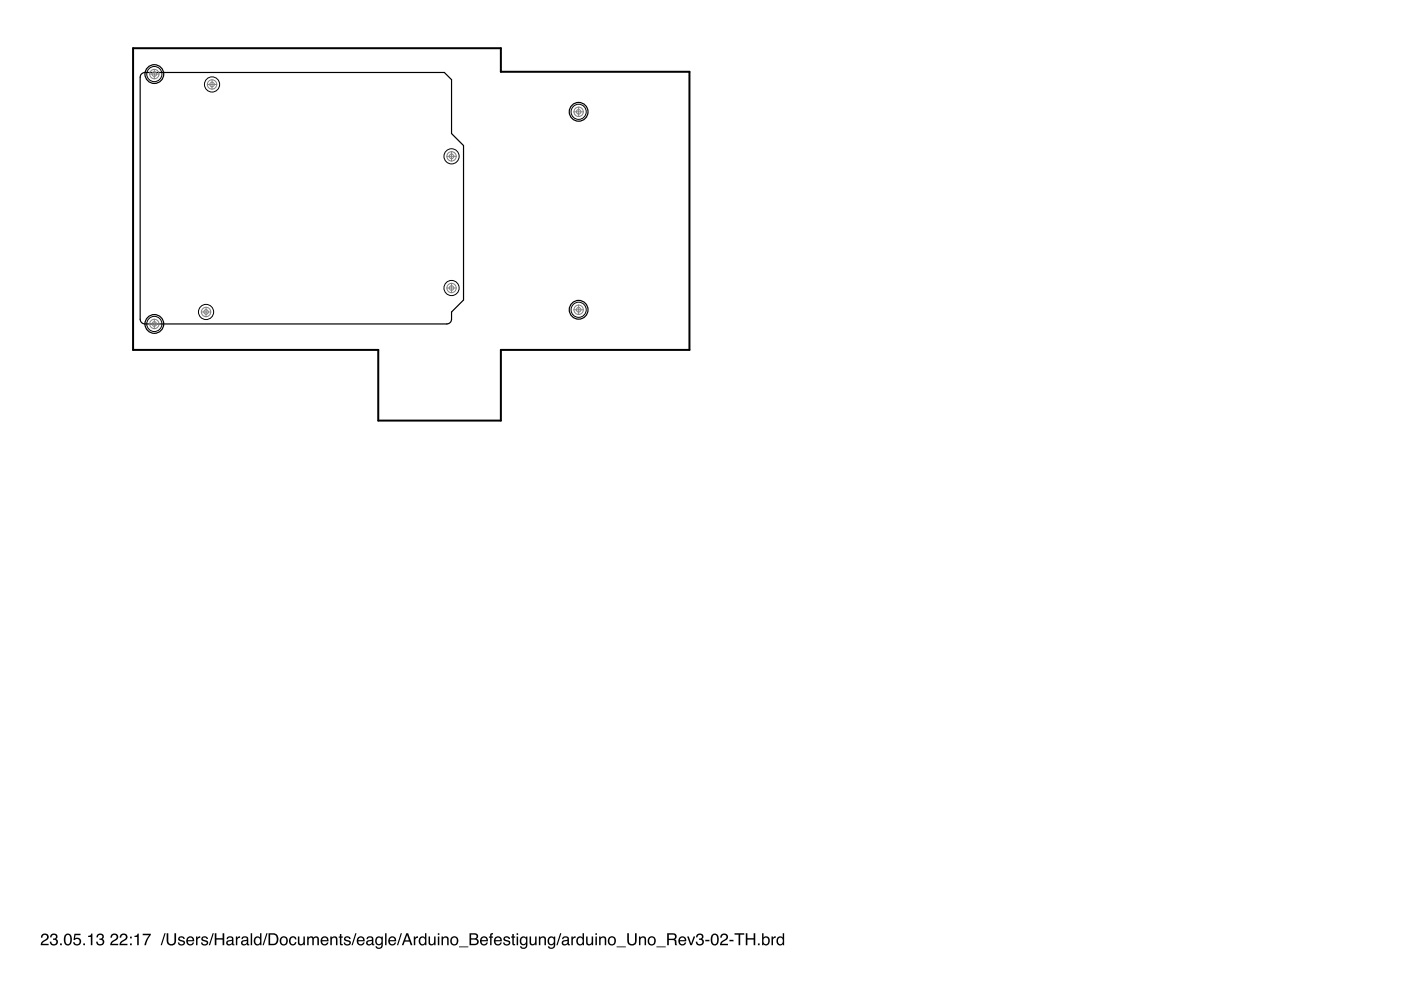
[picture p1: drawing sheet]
<svg xmlns="http://www.w3.org/2000/svg" width="297mm" height="210mm" viewBox="0 0 297 210" stroke-linecap="round" stroke-linejoin="round" font-family="sans-serif">
<path d="M9 198.1a.81 .81 0 0 1 1.2 .2 .81 .81 0 0 1-.5 1.2l-.7 .6h1.3v.3h-1.7a1.39 1.39 0 0 1 1.1-1.3 .5 .5 0 0 0 .2-.6 .5 .5 0 0 0-.6-.3 .5 .5 0 0 0-.3 .6h-.3zM10.9 198.1a.72 .72 0 0 1 1-.1 .72 .72 0 0 1 .1 1l-.1 .1a.8 .8 0 0 1 .2 1.2 .8 .8 0 0 1-1.2 .1l-.3-.8h.3a.51 .51 0 0 0 .4 .7 .51 .51 0 0 0 .6-.5 .51 .51 0 0 0-.6-.5v-.3a.45 .45 0 0 0 .5-.3 .45 .45 0 0 0-.2-.5 .45 .45 0 0 0-.6 .2l-.1 .3h-.3zM12.7 200h.4v.4h-.4zM13.9 198.1a.91 .91 0 0 1 1.1 .1 .91 .91 0 0 1 .2 1 .9 .9 0 0 1-.3 1.1 .9 .9 0 0 1-1.2-.2 1.91 1.91 0 0 1 .2-2zM14.1 198.3a1.65 1.65 0 0 0 .1 1.9h.2a1.25 1.25 0 0 0 .2-2zM15.8 198h1.3v.3h-1.1l-.1 .7a.85 .85 0 0 1 1.2 .4 .85 .85 0 0 1-.5 1.1 .85 .85 0 0 1-1.1-.7h.3a.55 .55 0 0 0 .8 .2 .55 .55 0 0 0 .1-.8 .55 .55 0 0 0-.8 .1h-.3zM17.7 200h.3v.4h-.3zM18.7 198.4l.4-.1 .2-.4h.3v2.5h-.3v-1.7h-.6zM20.7 198.1a.72 .72 0 0 1 1-.1 .72 .72 0 0 1 .1 1l-.1 .1a.8 .8 0 0 1 .2 1.2 .8 .8 0 0 1-1.2 .1l-.3-.8h.3a.51 .51 0 0 0 .4 .7 .51 .51 0 0 0 .6-.5 .51 .51 0 0 0-.5-.5l-.1-.3a.45 .45 0 0 0 .6-.3 .45 .45 0 0 0-.3-.5 .45 .45 0 0 0-.6 .2v.3h-.4zM23.7 198.1a.81 .81 0 0 1 1.3 .2 .81 .81 0 0 1-.6 1.2l-.7 .6h1.4v.3h-1.7a1.39 1.39 0 0 1 1.1-1.3 .5 .5 0 0 0 .2-.6 .5 .5 0 0 0-.7-.3 .5 .5 0 0 0-.3 .6h-.3zM25.7 198.1a.81 .81 0 0 1 1.2 .2 .81 .81 0 0 1-.5 1.2l-.7 .6h1.3v.3h-1.7a1.39 1.39 0 0 1 1.1-1.3 .5 .5 0 0 0 .2-.6 .5 .5 0 0 0-.6-.3 .5 .5 0 0 0-.3 .6h-.3zM27.6 198.6h.3v.4h-.3zM27.6 200h.3v.4h-.3zM28.5 198.4l.5-.1 .2-.4h.2v2.5h-.3v-1.7h-.6zM30.3 198h1.7v.2l-.8 1.3-.2 .9h-.4l.2-.7 .8-1.4h-1.3zM34.9 197.9h.2l-.8 2.5h-.2zM35.3 197.9h.4v1.5a.65 .65 0 0 0 .6 .8 .65 .65 0 0 0 .7-.8v-1.5h.3v1.4a1.01 1.01 0 0 1-1 1.2 1.01 1.01 0 0 1-1-1.2zM37.9 198.7a.74 .74 0 0 1 1.3 .4h-.3a.39 .39 0 0 0-.4-.3 .39 .39 0 0 0-.4 .3l.2 .2a.79 .79 0 0 1 .9 .7 .8 .8 0 0 1-.8 .5 .8 .8 0 0 1-.7-.7h.3a.45 .45 0 0 0 .5 .4 .45 .45 0 0 0 .4-.4l-.1-.1a.93 .93 0 0 1-1-.8zM39.7 198.8a.85 .85 0 0 1 1.1-.2 .85 .85 0 0 1 .4 1h-1.4a.53 .53 0 0 0 .4 .6 .53 .53 0 0 0 .6-.4h.3a.9 .9 0 0 1-1.2 .6 .9 .9 0 0 1-.3-1.4zM40 198.9l-.2 .4h1.1l-.4-.5zM41.6 198.6h.3v.3l.3-.4h.3v.4a.5 .5 0 0 0-.6 .4v1.1h-.3zM42.9 198.7a.74 .74 0 0 1 1.2 .4h-.3a.39 .39 0 0 0-.4-.3 .39 .39 0 0 0-.4 .3l.2 .2a.79 .79 0 0 1 .9 .7 .8 .8 0 0 1-.8 .5 .8 .8 0 0 1-.7-.7h.3a.45 .45 0 0 0 .5 .4 .45 .45 0 0 0 .4-.4l-.1-.1a.93 .93 0 0 1-1-.8zM45.1 197.9h.2l-.8 2.5h-.2zM45.5 197.9h.4v1h1.3v-1h.3v2.5h-.3v-1.2h-1.3v1.2h-.4zM48.3 199.8a.44 .44 0 0 0 .6 .4 .44 .44 0 0 0 .2-.7zM48.1 198.8a.8 .8 0 0 1 1.4 .2v1.1l.2 .1v.2h-.4l-.1-.2a.63 .63 0 0 1-1 .2 .63 .63 0 0 1 0-1l1-.2a.42 .42 0 0 0-.4-.5 .42 .42 0 0 0-.5 .4h-.3zM50 198.6h.3v.3l.3-.4h.3v.4a.5 .5 0 0 0-.6 .4v1.1h-.3zM51.5 199.8a.44 .44 0 0 0 .5 .4 .44 .44 0 0 0 .3-.7zM51.3 198.8a.8 .8 0 0 1 1.3 .2v1.1l.2 .1v.2h-.3l-.2-.2a.63 .63 0 0 1-.9 .2 .63 .63 0 0 1 0-1l.9-.2a.42 .42 0 0 0-.4-.5 .42 .42 0 0 0-.4 .4h-.3zM53.2 197.9h.3v2.5h-.3zM54.3 199a.64 .64 0 0 0-.1 .8 .64 .64 0 0 0 .8 .2 .64 .64 0 0 0 .1-.9 .64 .64 0 0 0-.8-.1zM54.2 198.7l.6-.2 .3 .3v-.9h.3v2.5h-.2v-.3a.8 .8 0 0 1-1.1 .2 .8 .8 0 0 1-.3-1zM56.5 197.9h.2l-.8 2.5h-.2zM57.3 198.2v1.9h.6a.99 .99 0 0 0 .8-1 .99 .99 0 0 0-.8-.9zM56.9 197.9h1.1a1.29 1.29 0 0 1 1 1.2 1.29 1.29 0 0 1-1 1.3h-1.1zM59.9 198.9a.66 .66 0 0 0-.3 .9 .66 .66 0 0 0 1 .2 .67 .67 0 0 0 .1-.9 .67 .67 0 0 0-.8-.2zM59.5 198.8a.92 .92 0 0 1 1.3 .1 .92 .92 0 0 1 0 1.2 .92 .92 0 0 1-1.3 .1l-.2-.7zM61.5 198.8a.76 .76 0 0 1 .8-.3 .76 .76 0 0 1 .6 .7h-.4a.51 .51 0 0 0-.6-.4 .51 .51 0 0 0-.3 .7 .49 .49 0 0 0 .4 .7 .49 .49 0 0 0 .5-.4h.4a.83 .83 0 0 1-1.1 .6 .83 .83 0 0 1-.5-1.2zM63.2 198.6h.3v1.2a.47 .47 0 0 0 .6 .4 .47 .47 0 0 0 .2-.7v-.9h.3v1.8h-.3l.1-.3a.64 .64 0 0 1-.8 .3 .64 .64 0 0 1-.4-.6zM65.1 198.6h.3v.2a.6 .6 0 0 1 1.1 0 .62 .62 0 0 1 .7-.3 .62 .62 0 0 1 .4 .7v1.2h-.3v-1.3a.4 .4 0 0 0-.5-.3 .4 .4 0 0 0-.3 .5v1.1h-.3v-1.2a.42 .42 0 0 0-.5-.4 .42 .42 0 0 0-.3 .6v1h-.3zM68.2 198.8a.85 .85 0 0 1 1-.2 .85 .85 0 0 1 .5 1h-1.4a.53 .53 0 0 0 .4 .6 .53 .53 0 0 0 .6-.4h.3a.9 .9 0 0 1-1.3 .6 .9 .9 0 0 1-.2-1.4zM68.5 198.9l-.2 .4h1l-.3-.5zM70 198.6h.3v.2a.66 .66 0 0 1 .8-.3 .66 .66 0 0 1 .4 .7v1.2h-.3v-1.2a.46 .46 0 0 0-.5-.4 .46 .46 0 0 0-.4 .6v1h-.3zM72.1 198h.3v.6h.3v.2h-.3v1.2l.3 .2v.2a.44 .44 0 0 1-.6-.4v-1.2h-.3v-.2h.3zM73.1 198.7a.74 .74 0 0 1 1.2 .4h-.3a.39 .39 0 0 0-.4-.3 .39 .39 0 0 0-.3 .3l.1 .2a.79 .79 0 0 1 1 .7 .8 .8 0 0 1-.8 .5 .8 .8 0 0 1-.7-.7h.3a.45 .45 0 0 0 .4 .4 .45 .45 0 0 0 .5-.4l-.1-.1a.93 .93 0 0 1-1.1-.8zM75.3 197.9h.3l-.8 2.5h-.3zM75.9 198.8a.85 .85 0 0 1 1-.2 .85 .85 0 0 1 .4 1h-1.3a.53 .53 0 0 0 .4 .6 .53 .53 0 0 0 .6-.4h.3a.9 .9 0 0 1-1.3 .6 .9 .9 0 0 1-.3-1.4zM76.1 198.9l-.1 .4h1l-.3-.5zM78 199.8a.44 .44 0 0 0 .6 .4 .44 .44 0 0 0 .2-.7zM77.8 198.8a.8 .8 0 0 1 1.4 .2v1.1l.2 .1v.2h-.4l-.1-.2a.63 .63 0 0 1-1 .2 .63 .63 0 0 1 0-1l.9-.2a.42 .42 0 0 0-.3-.5 .42 .42 0 0 0-.5 .4h-.3zM79.8 198.8l.5-.3 .6 .3v-.2h.3v1.7a.81 .81 0 0 1-.6 .9 .81 .81 0 0 1-1-.6h.3a.53 .53 0 0 0 .7 .3 .53 .53 0 0 0 .3-.8 .8 .8 0 0 1-1.1 .2 .8 .8 0 0 1-.2-1.1zM80 198.9a.65 .65 0 0 0-.1 .9 .65 .65 0 0 0 .8 .2 .64 .64 0 0 0 .2-.8 .64 .64 0 0 0-.9-.3zM81.6 197.9h.4v2.5h-.4zM82.6 198.8a.85 .85 0 0 1 1-.2 .85 .85 0 0 1 .4 1h-1.4a.53 .53 0 0 0 .4 .6 .53 .53 0 0 0 .7-.4h.3a.9 .9 0 0 1-1.3 .6 .9 .9 0 0 1-.3-1.4zM82.8 198.9l-.1 .4h1l-.4-.5zM85 197.9h.2l-.8 2.5h-.2zM86.3 198.2l-.4 1.2h.8zM86.1 197.9h.4l1 2.5h-.4l-.3-.8h-1l-.3 .8h-.3zM87.7 198.6h.3v.3l.4-.4h.2v.4a.5 .5 0 0 0-.6 .4v1.1h-.3zM89.2 199a.64 .64 0 0 0-.1 .8 .64 .64 0 0 0 .9 .2 .64 .64 0 0 0 .1-.9 .64 .64 0 0 0-.9-.1zM89.1 198.7l.7-.2 .3 .3v-.9h.3v2.5h-.3v-.3a.8 .8 0 0 1-1.1 .2 .8 .8 0 0 1-.2-1zM90.9 198.6h.3v1.2a.47 .47 0 0 0 .6 .4 .47 .47 0 0 0 .2-.7v-.9h.3v1.8h-.2v-.3a.64 .64 0 0 1-.8 .3 .64 .64 0 0 1-.4-.6zM92.8 198.6h.3v1.8h-.3zM92.8 197.9h.3v.3h-.3zM93.6 198.6h.3v.2a.66 .66 0 0 1 .8-.3 .66 .66 0 0 1 .4 .7v1.2h-.3v-1.2a.46 .46 0 0 0-.5-.4 .46 .46 0 0 0-.4 .6v1h-.3zM96 198.9a.66 .66 0 0 0-.2 .9 .66 .66 0 0 0 .9 .2 .67 .67 0 0 0 .1-.9 .67 .67 0 0 0-.8-.2zM95.7 198.8a.92 .92 0 0 1 1.2 .1 .92 .92 0 0 1 0 1.2 .92 .92 0 0 1-1.2 .1l-.2-.7zM97.3 200.7h2v.1h-2zM99.9 198.2v.7h.6a.41 .41 0 0 0 .5-.4 .41 .41 0 0 0-.5-.3zM99.9 199.2v.9h.7a.46 .46 0 0 0 .6-.5 .46 .46 0 0 0-.6-.4zM99.5 197.9h1.1a.63 .63 0 0 1 .7 .4 .63 .63 0 0 1-.3 .7 .72 .72 0 0 1 .5 .9 .72 .72 0 0 1-.9 .5h-1.1zM102 198.8a.85 .85 0 0 1 1-.2 .85 .85 0 0 1 .5 1h-1.4a.53 .53 0 0 0 .4 .6 .53 .53 0 0 0 .6-.4h.3a.9 .9 0 0 1-1.3 .6 .9 .9 0 0 1-.2-1.4zM102.3 198.9l-.2 .4h1l-.3-.5zM104 198l.5-.2v.3h-.2l-.1 .2v.3h.3v.2h-.3v1.6h-.3v-1.6h-.2v-.2h.2zM105 198.8a.85 .85 0 0 1 1-.2 .85 .85 0 0 1 .4 1h-1.4a.53 .53 0 0 0 .4 .6 .53 .53 0 0 0 .7-.4h.3a.9 .9 0 0 1-1.3 .6 .9 .9 0 0 1-.3-1.4zM105.2 198.9l-.1 .4h1l-.3-.5zM106.9 198.7a.74 .74 0 0 1 1.2 .4h-.3a.39 .39 0 0 0-.4-.3 .39 .39 0 0 0-.3 .3l.1 .2a.79 .79 0 0 1 1 .7 .8 .8 0 0 1-.8 .5 .8 .8 0 0 1-.7-.7h.3a.45 .45 0 0 0 .4 .4 .45 .45 0 0 0 .5-.4l-.1-.1a.93 .93 0 0 1-1.1-.8zM108.6 198h.3v.6h.3v.2h-.3v1.2l.3 .2v.2a.44 .44 0 0 1-.6-.4v-1.2h-.2v-.2h.2zM109.5 198.6h.4v1.8h-.4zM109.5 197.9h.4v.3h-.4zM110.4 198.8l.6-.3 .5 .3v-.2h.3v1.7a.81 .81 0 0 1-.6 .9 .81 .81 0 0 1-.9-.6h.3a.53 .53 0 0 0 .7 .3 .53 .53 0 0 0 .2-.8 .8 .8 0 0 1-1 .2 .8 .8 0 0 1-.3-1.1zM110.7 198.9a.65 .65 0 0 0-.2 .9 .65 .65 0 0 0 .8 .2 .64 .64 0 0 0 .2-.8 .64 .64 0 0 0-.8-.3zM112.3 198.6h.3v1.2a.47 .47 0 0 0 .6 .4 .47 .47 0 0 0 .3-.7v-.9h.3v1.8h-.3v-.3a.64 .64 0 0 1-.7 .3 .64 .64 0 0 1-.5-.6zM114.3 198.6h.2v.2a.66 .66 0 0 1 .8-.3 .66 .66 0 0 1 .5 .7v1.2h-.4v-1.2a.46 .46 0 0 0-.5-.4 .46 .46 0 0 0-.3 .6v1h-.3zM116.3 198.8l.6-.3 .5 .3v-.2h.3v1.7a.81 .81 0 0 1-.6 .9 .81 .81 0 0 1-.9-.6h.3a.53 .53 0 0 0 .7 .3 .53 .53 0 0 0 .2-.8 .8 .8 0 0 1-1.1 .2 .8 .8 0 0 1-.2-1.1zM116.6 198.9a.65 .65 0 0 0-.2 .9 .65 .65 0 0 0 .8 .2 .64 .64 0 0 0 .2-.8 .64 .64 0 0 0-.8-.3zM118.8 197.9h.2l-.8 2.5h-.2zM119.4 199.8a.44 .44 0 0 0 .6 .4 .44 .44 0 0 0 .2-.7zM119.3 198.8a.8 .8 0 0 1 1.3 .2v1.1l.2 .1v.2h-.3l-.2-.2a.63 .63 0 0 1-.9 .2 .63 .63 0 0 1 0-1l.9-.2a.42 .42 0 0 0-.4-.5 .42 .42 0 0 0-.4 .4h-.3zM121.1 198.6h.3v.3l.4-.4h.2v.4a.5 .5 0 0 0-.5 .4v1.1h-.4zM122.7 199a.64 .64 0 0 0-.2 .8 .64 .64 0 0 0 .9 .2 .64 .64 0 0 0 .1-.9 .64 .64 0 0 0-.8-.1zM122.5 198.7l.7-.2 .3 .3v-.9h.3v2.5h-.3v-.3a.8 .8 0 0 1-1 .2 .8 .8 0 0 1-.3-1zM124.3 198.6h.3v1.2a.47 .47 0 0 0 .6 .4 .47 .47 0 0 0 .2-.7v-.9h.4v1.8h-.3v-.3a.64 .64 0 0 1-.8 .3 .64 .64 0 0 1-.4-.6zM126.2 198.6h.4v1.8h-.4zM126.2 197.9h.4v.3h-.4zM127 198.6h.3v.2a.66 .66 0 0 1 .8-.3 .66 .66 0 0 1 .4 .7v1.2h-.3v-1.2a.46 .46 0 0 0-.5-.4 .46 .46 0 0 0-.4 .6v1h-.3zM129.4 198.9a.66 .66 0 0 0-.2 .9 .66 .66 0 0 0 .9 .2 .67 .67 0 0 0 .1-.9 .67 .67 0 0 0-.8-.2zM129.1 198.8a.92 .92 0 0 1 1.2 .1 .92 .92 0 0 1 0 1.2 .92 .92 0 0 1-1.2 .1l-.2-.7zM130.7 200.7h2v.1h-2zM133 197.9h.3v1.5a.65 .65 0 0 0 .7 .8 .65 .65 0 0 0 .6-.8v-1.5h.4v1.4a1.01 1.01 0 0 1-1 1.2 1.01 1.01 0 0 1-1-1.2zM135.5 198.6h.3v.2a.66 .66 0 0 1 .7-.3 .66 .66 0 0 1 .5 .7v1.2h-.3v-1.2a.46 .46 0 0 0-.6-.4 .46 .46 0 0 0-.3 .6v1h-.3zM137.9 198.9a.66 .66 0 0 0-.3 .9 .66 .66 0 0 0 1 .2 .67 .67 0 0 0 .1-.9 .67 .67 0 0 0-.8-.2zM137.6 198.8a.92 .92 0 0 1 1.2 .1 .92 .92 0 0 1 0 1.2 .92 .92 0 0 1-1.3 .1l-.2-.7zM139.2 200.7h1.9v.1h-1.9zM141.8 198.2v.8h.8a.44 .44 0 0 0 .5-.4 .44 .44 0 0 0-.5-.4zM141.5 197.9h1.1a.69 .69 0 0 1 .8 .4 .69 .69 0 0 1-.3 .9l.3 .2 .2 1h-.5l-.1-.9-.4-.2h-.8v1.1h-.3zM144.1 198.8a.85 .85 0 0 1 1-.2 .85 .85 0 0 1 .4 1h-1.3a.53 .53 0 0 0 .3 .6 .53 .53 0 0 0 .7-.4h.3a.9 .9 0 0 1-1.3 .6 .9 .9 0 0 1-.3-1.4zM144.3 198.9l-.1 .4h1l-.3-.5zM145.7 198.6h.3l.5 1.5 .6-1.5h.3l-.7 1.8h-.3zM147.8 198.1a.72 .72 0 0 1 1.1-.1 .72 .72 0 0 1 0 1l-.1 .1a.8 .8 0 0 1 .2 1.2 .8 .8 0 0 1-1.1 .1l-.4-.8h.3a.51 .51 0 0 0 .5 .7 .51 .51 0 0 0 .5-.5 .51 .51 0 0 0-.5-.5l-.1-.3a.45 .45 0 0 0 .6-.3 .45 .45 0 0 0-.3-.5 .45 .45 0 0 0-.5 .2l-.1 .3h-.3zM149.5 199.3h.9v.3h-.9zM151.1 198.1a.91 .91 0 0 1 1 .1 .91 .91 0 0 1 .3 1 .9 .9 0 0 1-.4 1.1 .9 .9 0 0 1-1.1-.2 1.91 1.91 0 0 1 .2-2zM151.2 198.3a1.65 1.65 0 0 0 .1 1.9h.2a1.25 1.25 0 0 0 .2-2zM153 198.1a.81 .81 0 0 1 1.3 .2 .81 .81 0 0 1-.6 1.2l-.7 .6h1.3v.3h-1.7a1.39 1.39 0 0 1 1.2-1.3 .5 .5 0 0 0 .2-.6 .5 .5 0 0 0-.7-.3 .5 .5 0 0 0-.3 .6h-.3zM154.7 199.3h.8v.3h-.8zM155.7 197.9h2.1v.3h-.9v2.2h-.3v-2.2h-.9zM158.1 197.9h.4v1h1.3v-1h.3v2.5h-.3v-1.2h-1.3v1.2h-.4zM160.7 200h.4v.4h-.4zM161.6 197.9h.3v.9a.81 .81 0 0 1 1.1-.1 .81 .81 0 0 1 .2 1 .73 .73 0 0 1-.5 .7 .73 .73 0 0 1-.8-.2v.2h-.3zM162 198.9a.64 .64 0 0 0-.1 .9 .64 .64 0 0 0 .9 .2 .65 .65 0 0 0 .1-.9 .65 .65 0 0 0-.9-.2zM163.6 198.6h.3v.3l.3-.4h.3v.4a.5 .5 0 0 0-.6 .4v1.1h-.3zM165.1 199a.64 .64 0 0 0-.1 .8 .64 .64 0 0 0 .8 .2 .64 .64 0 0 0 .1-.9 .64 .64 0 0 0-.8-.1zM165 198.7l.6-.2 .4 .3v-.9h.3v2.5h-.3v-.3a.8 .8 0 0 1-1.1 .2 .8 .8 0 0 1-.3-1z" fill-rule="evenodd" fill="#000"/>
<g fill="none" stroke="#000" stroke-width=".25">
<path d="M30 15.7l.7-.3h63.5l1.5 1.5v11.4l2.6 2.6v32.7l-2.6 2.5v1.6l-.3 .7-.7 .3h-64l-.7-.3-.3-.7v-51.3z"/>
<circle cx="32.7" cy="15.7" r="1.99"/>
<circle cx="122.7" cy="23.7" r="1.99"/>
<circle cx="32.7" cy="68.7" r="1.99"/>
<circle cx="122.7" cy="65.7" r="1.99"/>
</g>
<g fill="none" stroke="#000" stroke-width=".21">
<circle cx="32.7" cy="15.7" r="1.61"/>
<circle cx="45" cy="17.9" r="1.61"/>
<circle cx="95.7" cy="33.1" r="1.61"/>
<circle cx="122.7" cy="23.7" r="1.61"/>
<circle cx="32.7" cy="68.7" r="1.61"/>
<circle cx="43.7" cy="66.1" r="1.61"/>
<circle cx="95.7" cy="61.1" r="1.61"/>
<circle cx="122.7" cy="65.7" r="1.61"/>
</g>
<path d="M28.2 10.2h78v5h40v59h-40v15h-26v-15h-52z" fill="none" stroke="#000" stroke-width=".42"/>
<g fill="none" stroke="#808080" stroke-width=".21">
<path d="M31.7 15.7h2M32.7 14.7v2M43.9 17.9h2.1M45 16.9v2M94.7 33.1h2.1M95.7 32.1v2.1M121.7 23.7h2M122.7 22.7v2M31.7 68.7h2M32.7 67.7v2M42.7 66.1h2M43.7 65.1v2.1"/>
<path d="M94.7 61.1h2.1M95.7 60v2.1M121.7 65.7h2M122.7 64.7v2"/>
<circle cx="32.7" cy="15.7" r=".99"/>
<circle cx="32.7" cy="15.7" r=".49"/>
<circle cx="45" cy="17.9" r=".99"/>
<circle cx="45" cy="17.9" r=".49"/>
<circle cx="95.7" cy="33.1" r=".99"/>
<circle cx="95.7" cy="33.1" r=".49"/>
<circle cx="122.7" cy="23.7" r=".99"/>
<circle cx="122.7" cy="23.7" r=".49"/>
<circle cx="32.7" cy="68.7" r=".99"/>
<circle cx="32.7" cy="68.7" r=".49"/>
<circle cx="43.7" cy="66.1" r=".99"/>
<circle cx="43.7" cy="66.1" r=".49"/>
<circle cx="95.7" cy="61.1" r=".99"/>
<circle cx="95.7" cy="61.1" r=".49"/>
<circle cx="122.7" cy="65.7" r=".99"/>
<circle cx="122.7" cy="65.7" r=".49"/>
</g>
</svg>
